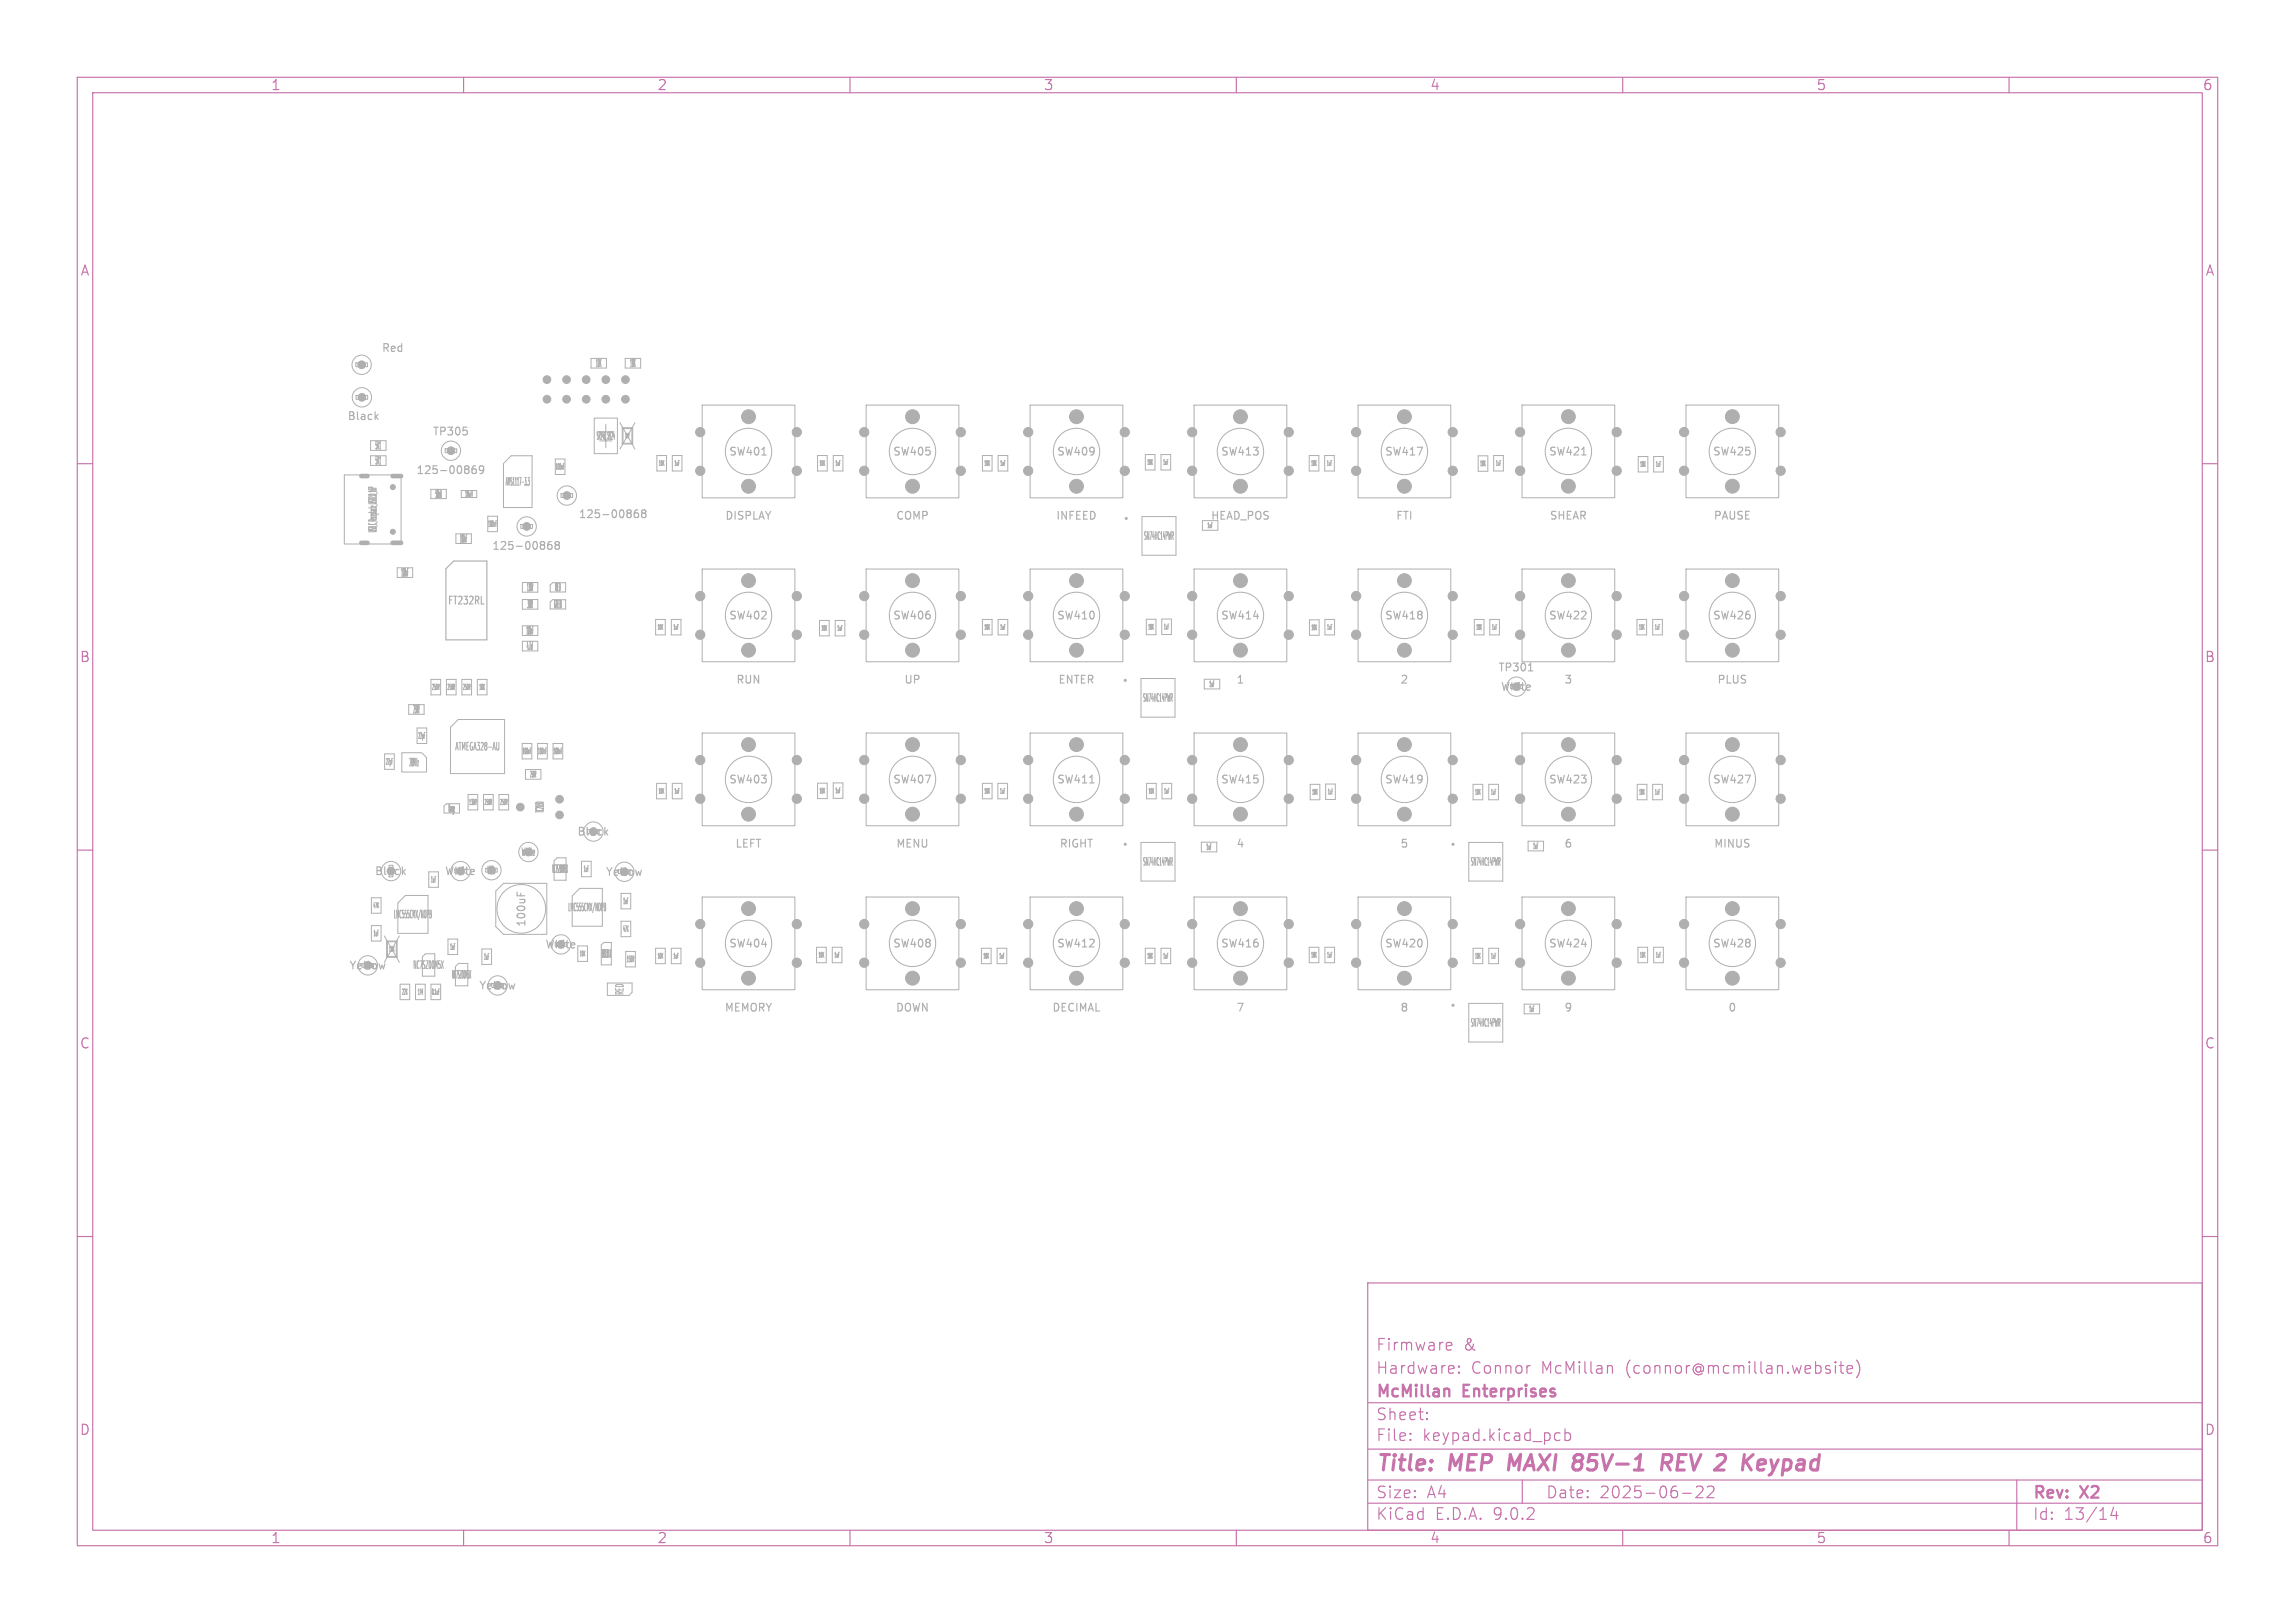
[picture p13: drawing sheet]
<svg xmlns="http://www.w3.org/2000/svg" width="297mm" height="210mm" viewBox="0 0 297 210" stroke-linecap="round" stroke-linejoin="round" font-family="sans-serif">
<defs><g id="words">
<g font-size="2.8" fill="#c872ab">
<text x="178" y="190.9">Title:</text>
<text x="187.7" y="190.9">MEP</text>
<text x="196.1" y="190.9">MAXI</text>
<text x="205.3" y="190.9">85V-1</text>
<text x="217.5" y="190.9">REV 2</text>
<text x="229.6" y="190.9">Keypad</text>
</g>
<g font-size="2.1" fill="#c872ab">
<text x="178" y="178">Hardware:</text>
<text x="178" y="175">Firmware</text>
<text x="189.4" y="175">&amp;</text>
<text x="190.4" y="178">Connor</text>
<text x="199.5" y="178">McMillan</text>
<text x="210.5" y="178">(connor@mcmillan.website)</text>
<text x="178" y="184">Sheet:</text>
<text x="178" y="181.2">McMillan</text>
<text x="189.5" y="181.2">Enterprises</text>
<text x="178" y="186.7">File:</text>
<text x="184.1" y="186.7">keypad.kicad_pcb</text>
<text x="178" y="196.9">KiCad</text>
<text x="178" y="194.1">Size:</text>
<text x="184.7" y="194.1">A4</text>
<text x="185.7" y="196.9">E.D.A.</text>
<text x="193.3" y="196.9">9.0.2</text>
<text x="200" y="194.1">Date:</text>
<text x="207" y="194.1">2025-06-22</text>
<text x="263" y="194.3">Rev:</text>
<text x="263" y="196.9">Id:</text>
<text x="267.1" y="196.9">13/14</text>
<text x="269.4" y="194.3">X2</text>
</g>
<g font-size="1.8" fill="#c872ab">
<text x="35" y="11.9">1</text>
<text x="85" y="11.9">2</text>
<text x="135" y="11.9">3</text>
<text x="185" y="11.9">4</text>
<text x="235" y="11.9">5</text>
<text x="285" y="11.9">6</text>
<text x="10.3" y="35.9">A</text>
<text x="285.4" y="35.9">A</text>
<text x="10.3" y="85.9">B</text>
<text x="285.3" y="85.9">B</text>
<text x="10.3" y="135.9">C</text>
<text x="285.3" y="135.9">C</text>
<text x="10.3" y="185.9">D</text>
<text x="285.3" y="185.9">D</text>
<text x="35" y="199.9">1</text>
<text x="85" y="199.9">2</text>
<text x="135" y="199.9">3</text>
<text x="185" y="199.9">4</text>
<text x="235" y="199.9">5</text>
<text x="285" y="199.9">6</text>
</g>
<g font-size="1.4" fill="#afafaf">
<text x="49.3" y="45.7">Red</text>
<text x="77.1" y="47.6">10K</text>
<text x="81.5" y="47.6">10K</text>
<text x="44.9" y="54.6">Black</text>
<text x="48.5" y="58.2">5K1</text>
<text x="55.9" y="56.5">TP305</text>
<text x="77.2" y="57">SR240 SS24</text>
<text x="94.3" y="59.1">SW401</text>
<text x="115.5" y="59.1">SW405</text>
<text x="136.7" y="59.1">SW409</text>
<text x="157.9" y="59.1">SW413</text>
<text x="179.1" y="59.1">SW417</text>
<text x="200.4" y="59.1">SW421</text>
<text x="221.6" y="59.1">SW425</text>
<text x="48.5" y="60.2">5K1</text>
<text x="53.8" y="61.5">125-00869</text>
<text x="56.3" y="64.5">500mA</text>
<text x="65.4" y="62.9">AMS1117-3.3</text>
<text x="48.8" y="68.9" transform="rotate(-90 48.8 68.9)">USB_C_Receptacle_USB2.0_16P</text>
<text x="59.5" y="70.3">100nF</text>
<text x="63.6" y="71.3">125-00868</text>
<text x="74.8" y="67.2">125-00868</text>
<text x="93.8" y="67.4">DISPLAY</text>
<text x="115.9" y="67.4">COMP</text>
<text x="136.6" y="67.4">INFEED</text>
<text x="148" y="70">SN74HC14PWR</text>
<text x="156.6" y="67.4">HEAD_POS</text>
<text x="180.6" y="67.4">FTI</text>
<text x="200.5" y="67.4">SHEAR</text>
<text x="221.7" y="67.4">PAUSE</text>
<text x="51.9" y="74.7">100nF</text>
<text x="68.2" y="76.6">130R</text>
<text x="71.8" y="76.6">RED</text>
<text x="57.9" y="78.4">FT232RL</text>
<text x="68.1" y="82.2">100nF</text>
<text x="68.2" y="78.8">30R</text>
<text x="71.7" y="78.8">GREEN</text>
<text x="94.3" y="80.4">SW402</text>
<text x="115.5" y="80.4">SW406</text>
<text x="136.7" y="80.4">SW410</text>
<text x="157.9" y="80.4">SW414</text>
<text x="179.1" y="80.4">SW418</text>
<text x="200.4" y="80.4">SW422</text>
<text x="221.6" y="80.4">SW426</text>
<text x="68.1" y="84.2">4.7uF</text>
<text x="95.2" y="88.7">RUN</text>
<text x="116.9" y="88.7">UP</text>
<text x="136.9" y="88.7">ENTER</text>
<text x="159.9" y="88.7">1</text>
<text x="181.1" y="88.7">2</text>
<text x="193.8" y="87.1">TP301</text>
<text x="194.1" y="89.6">White</text>
<text x="202.4" y="88.7">3</text>
<text x="222.2" y="88.7">PLUS</text>
<text x="53.4" y="92.4">250R</text>
<text x="147.8" y="90.9">SN74HC14PWR</text>
<text x="52.9" y="99.2">20MHz</text>
<text x="58.8" y="97.3">ATMEGA328-AU</text>
<text x="94.3" y="101.6">SW403</text>
<text x="115.5" y="101.6">SW407</text>
<text x="136.7" y="101.6">SW411</text>
<text x="157.9" y="101.6">SW415</text>
<text x="179.1" y="101.6">SW419</text>
<text x="200.4" y="101.6">SW423</text>
<text x="221.6" y="101.6">SW427</text>
<text x="58" y="105.2">Orange</text>
<text x="70.5" y="105.2" transform="rotate(-90 70.5 105.2)">TC2030</text>
<text x="48.4" y="113.4">Black</text>
<text x="57.5" y="113.4">White</text>
<text x="63" y="113.2">White</text>
<text x="67.4" y="110.9">White</text>
<text x="71.4" y="113">NC7SZ08M5X</text>
<text x="74.6" y="108.3">Black</text>
<text x="78.3" y="113.5">Yellow</text>
<text x="95.1" y="109.9">LEFT</text>
<text x="115.9" y="109.9">MENU</text>
<text x="137" y="109.9">RIGHT</text>
<text x="147.8" y="112.1">SN74HC14PWR</text>
<text x="159.9" y="109.9">4</text>
<text x="181.1" y="109.9">5</text>
<text x="190.3" y="112.1">SN74HC14PWR</text>
<text x="202.4" y="109.9">6</text>
<text x="221.7" y="109.9">MINUS</text>
<text x="50.9" y="118.9">LMC555CMX/NOPB</text>
<text x="73.4" y="118">LMC555CMX/NOPB</text>
<text x="45.1" y="125.6">Yellow</text>
<text x="53.4" y="125.5">NC7SZ00M5X</text>
<text x="68.2" y="120" transform="rotate(-90 68.2 120)">100uF</text>
<text x="70.5" y="122.9">White</text>
<text x="77.8" y="124">BSS138 JI</text>
<text x="94.3" y="122.8">SW404</text>
<text x="115.5" y="122.8">SW408</text>
<text x="136.7" y="122.8">SW412</text>
<text x="157.9" y="122.8">SW416</text>
<text x="179.1" y="122.8">SW420</text>
<text x="200.4" y="122.8">SW424</text>
<text x="221.6" y="122.8">SW428</text>
<text x="58.4" y="126.7">NC7SZ00M5X</text>
<text x="61.9" y="128.2">Yellow</text>
<text x="80.9" y="128.9" transform="rotate(-90 80.9 128.9)">RED</text>
<text x="93.7" y="131.1">MEMORY</text>
<text x="115.8" y="131.1">DOWN</text>
<text x="136.1" y="131.1">DECIMAL</text>
<text x="159.9" y="131.1">7</text>
<text x="181.1" y="131.1">8</text>
<text x="202.4" y="131.1">9</text>
<text x="223.6" y="131.1">0</text>
<text x="190.3" y="133">SN74HC14PWR</text>
</g>
<g font-size="1" fill="#afafaf">
<text x="71.8" y="60.9">100nF</text>
<text x="63.1" y="68.3">100nF</text>
<text x="55.8" y="89.4">250R</text>
<text x="57.8" y="89.4">250R</text>
<text x="59.8" y="89.4">250R</text>
<text x="62" y="89.4">10K</text>
<text x="156.4" y="89">1uF</text>
<text x="54.1" y="95.7">22pF</text>
<text x="49.9" y="99">22pF</text>
<text x="67.6" y="97.7">100nF</text>
<text x="68.6" y="100.7">250R</text>
<text x="69.6" y="97.7">100nF</text>
<text x="71.6" y="97.7">100nF</text>
<text x="60.6" y="104.2">130R</text>
<text x="62.6" y="104.2">250R</text>
<text x="64.6" y="104.2">250R</text>
<text x="75.5" y="112.9">1uF</text>
<text x="156.1" y="110.1">1uF</text>
<text x="198.3" y="109.9">1uF</text>
<text x="55.7" y="114.3">1uF</text>
<text x="80.6" y="117.1">1uF</text>
<text x="48.3" y="121.2">1uF</text>
<text x="58.2" y="123">1uF</text>
<text x="62.6" y="124.3">1uF</text>
<text x="80.6" y="120.7">47K</text>
<text x="81" y="124.6">150R</text>
<text x="52" y="128.8">22K</text>
<text x="53.9" y="128.8">1M</text>
<text x="55.8" y="128.8">0.1uF</text>
<text x="197.8" y="131">1uF</text>
</g>
<g font-size=".9" fill="#afafaf">
<text x="60.1" y="64.3">10uH</text>
<text x="85.2" y="60.4">10K</text>
<text x="87.2" y="60.4">1uF</text>
<text x="106" y="60.4">10K</text>
<text x="108" y="60.4">1uF</text>
<text x="127.3" y="60.4">10K</text>
<text x="129.4" y="60.4">1uF</text>
<text x="148.4" y="60.2">10K</text>
<text x="150.5" y="60.2">1uF</text>
<text x="169.6" y="60.4">10K</text>
<text x="171.6" y="60.4">1uF</text>
<text x="191.5" y="60.4">10K</text>
<text x="193.5" y="60.4">1uF</text>
<text x="212.2" y="60.5">10K</text>
<text x="214.2" y="60.5">1uF</text>
<text x="156.2" y="68.4">1uF</text>
<text x="85" y="81.6">10K</text>
<text x="87.1" y="81.6">1uF</text>
<text x="106.2" y="81.7">10K</text>
<text x="108.3" y="81.7">1uF</text>
<text x="127.3" y="81.6">10K</text>
<text x="129.4" y="81.6">1uF</text>
<text x="148.5" y="81.5">10K</text>
<text x="150.6" y="81.5">1uF</text>
<text x="169.7" y="81.6">10K</text>
<text x="171.7" y="81.6">1uF</text>
<text x="191" y="81.6">10K</text>
<text x="193" y="81.6">1uF</text>
<text x="212" y="81.6">10K</text>
<text x="214.1" y="81.6">1uF</text>
<text x="85.2" y="102.8">10K</text>
<text x="87.2" y="102.8">1uF</text>
<text x="106" y="102.8">10K</text>
<text x="108" y="102.7">1uF</text>
<text x="127.3" y="102.8">10K</text>
<text x="129.4" y="102.8">1uF</text>
<text x="148.6" y="102.8">10K</text>
<text x="150.6" y="102.8">1uF</text>
<text x="169.7" y="102.9">10K</text>
<text x="171.8" y="102.9">1uF</text>
<text x="190.8" y="102.9">10K</text>
<text x="192.9" y="102.9">1uF</text>
<text x="212.1" y="102.9">10K</text>
<text x="214.1" y="102.9">1uF</text>
<text x="48.3" y="117.6">47K</text>
<text x="75" y="123.8">10K</text>
<text x="85" y="124.1">10K</text>
<text x="87.1" y="124.1">1uF</text>
<text x="105.9" y="124">10K</text>
<text x="107.9" y="124">1uF</text>
<text x="127.2" y="124.1">10K</text>
<text x="129.3" y="124.1">1uF</text>
<text x="148.4" y="124.1">10K</text>
<text x="150.5" y="124.1">1uF</text>
<text x="169.6" y="124">10K</text>
<text x="171.7" y="124">1uF</text>
<text x="190.8" y="124.1">10K</text>
<text x="192.9" y="124.1">1uF</text>
<text x="212.2" y="124">10K</text>
<text x="214.2" y="124">1uF</text>
</g>
<g font-size=".8" fill="#afafaf">
<text x="80.9" y="56.8">0R</text>
<text x="50.3" y="123.2">10K</text>
</g>
</g></defs>
<g fill="none" stroke="#c872ab" stroke-width=".15">
<path d="M10 10h277v190h-277zM12 12h273v186h-273zM60 10v2M110 10v2M160 10v2M210 10v2M260 10v2M10 60h2M285 60h2M10 110h2M285 110h2M10 160h2"/>
<path d="M177 166h108v32h-108zM187.2 174.6l.2 .1 .4-.1M187.2 173.8l.5-.1 .1 .1 .1 .3-.7 .1M188.8 177.6h.1l-.1 .1M188.8 177.6h-.1l.1 .1M188.8 176.8v.1M188.8 177.6v.1M188.8 176.8h.1l-.1 .1M188.8 176.8h-.1l.1 .1M197.9 176.7h.1M208.2 176.7l.4 .1 .1 .1v.8M237.5 176.2v.1"/>
<path d="M237.5 176.7v1M237.5 176.2l.1 .1h-.1M238 176.7h.6M238.2 176.2v1.3l.1 .1 .3 .1M239 177.2l.7-.1v-.3l-.5-.1-.2 .2 .1 .7 .1 .1 .5-.1M240.2 176a1.72 1.72 0 0 1 0 2.3M285 160h2M60 198v2M110 198v2M160 198v2M177 194.5h108M177 191.5h108"/>
<path d="M177 187.5h108M177 181.5h108M182.5 186.3h.1l-.1 .1M182.5 186.3v.1M182.5 185.5v.1M182.5 185.5h.1l-.1 .1M184.7 183.6v.1M184.7 183.6h-.1l.1 .1M184.7 182.8v.1M184.7 182.8h-.1l.1 .1M197 191.5v3M201.3 186.3l.2 .1 .4-.1"/>
<path d="M201.3 185.5l.2-.1 .4 .1M202.5 185.5l.5-.1 .2 .3v.4l-.1 .2-.1 .1-.5-.1M202.5 184.9v1.5M210 198v2M217.7 193.2h1.2M219.5 192.4l.2-.1h.4a.41 .41 0 0 1 .2 .6l-.8 .9h.9M221 192.4l.2-.1h.3a.41 .41 0 0 1 .2 .6l-.8 .9h.9M260 198v2M261 191.5v6.5M273.5 195l-.3 1.1h.9M273.9 195.6v1"/>
</g>
<path d="M195.5 188.2l-.3 2M204 189.1h.4M204.1 188.2h.4M204.4 189.1l.2 .1M204.6 190l-.3 .2M204.6 189l-.2 .1M215.1 189.3h.8a.55 .55 0 0 0 .4-.5 .55 .55 0 0 0-.3-.6h-.7l-.3 2M215.6 189.3l.6 .9M227.8 188.9l.6 .1 .1 .4-1 .1M228.3 190.1l-.6 .1" fill="none" stroke="#c872ab" stroke-width=".4"/>
<path d="M187.3 179.7l.3 .2v.8" fill="none" stroke="#c872ab" stroke-width=".3"/>
<g fill="none" stroke="#afafaf" stroke-width=".13">
<path d="M46.1 47h1.4v.5h-1.4zM46.1 51.2h1.5v.5h-1.5zM48 57h2v1.3h-2zM48 59h2v1.2h-2zM57.6 58.1h1.5v.5h-1.5zM65.2 60l1-1h2.7v6.7h-3.7zM71.9 59.4h1.2v2h-1.2zM76.5 46.4h2v1.2h-2zM76.9 54.1h3v4.6h-3zM78.4 54.9v1M78.4 57v1M80.2 54.7l2 3.4"/>
<path d="M80.5 55.4h1.4h-1.3zM80.5 57.4h1.4h-1.3zM80.5 55.4h.1v2zM80.9 46.4h2v1.2h-2zM81.8 55.4h.1l-.1 2zM82.2 54.7l-2 3.4M85 58.9h1.3v2h-1.3zM87 58.9h1.3v2h-1.3zM90.9 52.4h12v12h-12zM105.8 58.9h1.3v2h-1.3zM107.8 58.9h1.3v2h-1.3zM112.1 52.4h12v12h-12z"/>
<path d="M127.1 58.9h1.3v2h-1.3zM129.2 58.9h1.2v2h-1.2zM133.3 52.4h12v12h-12zM148.2 58.8h1.3v2h-1.3zM150.3 58.8h1.2v2h-1.2zM154.5 52.4h12v12h-12zM169.4 58.9h1.3v2h-1.3zM171.4 58.9h1.3v2h-1.3zM175.7 52.4h12v12h-12zM191.3 59h1.2v2h-1.2zM193.3 58.9h1.3v2h-1.3zM197 52.4h12v12h-12z"/>
<path d="M212 59.1h1.3v2h-1.3zM214 59.1h1.3v2h-1.3zM218.2 52.4h12v12h-12zM44.6 61.5h7.3v8.9h-7.3zM47.7 63.2a.3 .3 0 0 1 .5 0M51.4 73.5h2v1.2h-2zM55.8 63.3h2v1.2h-2zM59 69.1h2v1.2h-2zM59.7 63.5h2v.9h-2zM63.1 66.8h1.3v2h-1.3zM67.4 67.9h1.5v.5h-1.5zM67.6 75.4h2v1.2h-2z"/>
<path d="M67.6 77.6h2v1.2h-2zM68.3 61.8h.2l-.1 .4 .1 .4v.2h-.1M71.2 75.7l.3-.3h1.7v1.2h-2zM71.5 77.6h1.7v1.2h-2M72.6 63.9h1.5v.5h-1.5zM90.9 73.6h12v12h-12zM112.1 73.6h12v12h-12zM133.3 73.6h12v12h-12zM147.8 66.8h4.4v5h-4.4zM154.5 73.6h12v12h-12zM155.6 67.4h2v1.2h-2zM175.7 73.6h12v12h-12z"/>
<path d="M197 73.6h12v12h-12zM218.2 73.6h12v12h-12zM49.8 97.6h1.2v2h-1.2zM52 97.4h2.6l.6 .6v1.9h-3.2zM52.9 91.2h2v1.2h-2zM54 94.2h1.2v2h-1.2zM55.8 87.9h1.2v2h-1.2zM57.8 87.9h1.2v2h-1.2zM58.3 94.1l1-1h6v7h-7zM59.8 87.9h1.2v2h-1.2zM61.8 87.9h1.2v2h-1.2zM64.6 96.1l-.1 .9"/>
<path d="M67.6 96.2h1.2v2h-1.2zM67.6 81h2v1.2h-2zM67.6 83h2v1.2h-2zM68 99.6h2v1.2h-2zM69.6 96.2h1.2v2h-1.2zM71.6 96.2h1.2v2h-1.2zM84.8 80.2h1.3v2h-1.3zM86.9 80.2h1.2v2h-1.2zM90.9 94.9h12v12h-12zM106.1 80.3h1.2v2h-1.2zM108.1 80.3h1.2v2h-1.2zM112.1 94.9h12v12h-12z"/>
<path d="M127.1 80.2h1.3v2h-1.3zM129.2 80.2h1.2v2h-1.2zM133.3 94.9h12v12h-12zM147.7 87.8h4.4v5h-4.4zM148.3 80.1h1.3v2h-1.3zM150.3 80.1h1.3v2h-1.3zM154.5 94.9h12v12h-12zM155.8 87.9h2v1.2h-2zM169.5 80.2h1.2v2h-1.2zM171.5 80.2h1.2v2h-1.2zM175.7 94.9h12v12h-12zM190.8 80.2h1.2v2h-1.2z"/>
<path d="M192.8 80.2h1.2v2h-1.2zM197 94.9h12v12h-12zM211.8 80.2h1.3v2h-1.3zM213.9 80.2h1.2v2h-1.2zM218.2 94.9h12v12h-12zM48.1 116.2h1.2v2h-1.2zM48.1 119.8h1.2v2h-1.2zM52.5 115.9h2.9v4.9h-3.9v-4zM55.5 112.8h1.2v2h-1.2zM55.7 118.3l.1 .1v.4M55.8 117.8v.4M57.5 104.3l.3-.3h1.7v1.2h-2z"/>
<path d="M60.6 102.8h1.2v2h-1.2zM62.6 102.8h1.2v2h-1.2zM64.2 115.3l1-1h5.6v6.6h-5.6l-1-1zM64.6 102.8h1.2v2h-1.2zM71.7 111.4l.4-.4h1.2v2.9h-1.6zM74 115.9l1-.9h2.9v4.9h-3.9zM75.3 111.4h1.2v2h-1.2zM78.3 117.3l.1 .2-.1 .4M78.3 116.9v.4M80.4 115.6h1.2v2h-1.2zM80.4 119.2h1.2v2h-1.2zM85 101.4h1.2v2h-1.2z"/>
<path d="M87 101.4h1.3v2h-1.3zM90.9 116.1h12v12h-12zM105.8 101.3h1.3v2h-1.3zM107.8 101.3h1.3v2h-1.3zM112.1 116.1h12v12h-12zM127.1 101.4h1.3v2h-1.3zM129.1 101.4h1.3v2h-1.3zM133.3 116.1h12v12h-12zM147.7 109h4.4v5h-4.4zM148.4 101.4h1.2v2h-1.2zM150.4 101.4h1.2v2h-1.2zM154.5 116.1h12v12h-12z"/>
<path d="M155.5 109h2v1.2h-2zM169.6 101.5h1.2v2h-1.2zM171.6 101.5h1.2v2h-1.2zM175.7 116.1h12v12h-12zM190.1 109h4.4v5h-4.4zM190.6 101.5h1.3v2h-1.3zM192.7 101.5h1.2v2h-1.2zM197 116.1h12v12h-12zM197.8 108.8h2v1.3h-2zM211.9 101.5h1.2v2h-1.2zM213.9 101.5h1.2v2h-1.2zM218.2 116.1h12v12h-12z"/>
<path d="M49.7 121.1l2 3.4M50 123.8h1.4l-1.3 .1zM50.1 121.8v2.1zM50.1 121.8h1.3l-1.3 .1zM51.3 121.8h.1l-.1 2.1zM51.7 121.1l-2 3.4M51.8 127.4h1.2v2h-1.2zM53.8 127.4h1.2v2h-1.2zM55.1 123.4h1.2v2.9h-1.6v-2.5zM55.8 127.4h1.2v2h-1.2zM58 121.5h1.2v2h-1.2zM58.9 125.1l.4-.4h1.2v2.9h-1.6z"/>
<path d="M62.4 122.8h1.2v2h-1.2zM74.8 122.4h1.2v2h-1.2zM78.1 122h1v2.9h-1.3v-2.6zM78.6 127.2h3.2v1.2l-.4 .4h-2.8zM81 123.1h1.2v2h-1.2zM84.8 122.7h1.3v2h-1.3zM86.9 122.7h1.2v2h-1.2zM105.7 122.6h1.2v2h-1.2zM107.7 122.6h1.3v2h-1.3zM127 122.7h1.3v2h-1.3zM129 122.7h1.3v2h-1.3zM148.2 122.7h1.3v2h-1.3z"/>
<path d="M150.3 122.7h1.2v2h-1.2zM169.4 122.6h1.3v2h-1.3zM171.5 122.6h1.2v2h-1.2zM190.1 129.8h4.4v5h-4.4zM190.6 122.7h1.3v2h-1.3zM192.7 122.7h1.2v2h-1.2zM197.2 129.9h2v1.3h-2zM212 122.6h1.2v2h-1.2zM214 122.6h1.3v2h-1.3z"/>
<circle cx="46.8" cy="47.2" r="1.25"/>
<circle cx="46.8" cy="51.4" r="1.25"/>
<circle cx="58.4" cy="58.3" r="1.25"/>
<circle cx="96.9" cy="58.4" r="3"/>
<circle cx="118.1" cy="58.4" r="3"/>
<circle cx="139.3" cy="58.4" r="3"/>
<circle cx="160.5" cy="58.4" r="3"/>
<circle cx="181.7" cy="58.4" r="3"/>
<circle cx="203" cy="58.4" r="3"/>
<circle cx="224.2" cy="58.4" r="3"/>
<circle cx="68.2" cy="68.1" r="1.25"/>
<circle cx="73.4" cy="64.1" r="1.25"/>
<circle cx="96.9" cy="79.6" r="3"/>
<circle cx="118.1" cy="79.6" r="3"/>
<circle cx="139.3" cy="79.6" r="3"/>
<circle cx="160.5" cy="79.6" r="3"/>
<circle cx="181.7" cy="79.6" r="3"/>
<circle cx="203" cy="79.6" r="3"/>
<circle cx="224.2" cy="79.6" r="3"/>
<circle cx="196.3" cy="88.8" r="1.25"/>
<circle cx="50.6" cy="112.7" r="1.25"/>
<circle cx="59.6" cy="112.7" r="1.25"/>
<circle cx="63.6" cy="112.6" r="1.25"/>
<circle cx="67.5" cy="117.6" r="3.1"/>
<circle cx="68.4" cy="110.2" r="1.25"/>
<circle cx="76.8" cy="107.6" r="1.25"/>
<circle cx="80.8" cy="112.8" r="1.25"/>
<circle cx="96.9" cy="100.8" r="3"/>
<circle cx="118.1" cy="100.8" r="3"/>
<circle cx="139.3" cy="100.8" r="3"/>
<circle cx="160.5" cy="100.8" r="3"/>
<circle cx="181.7" cy="100.8" r="3"/>
<circle cx="203" cy="100.8" r="3"/>
<circle cx="224.2" cy="100.8" r="3"/>
<circle cx="47.6" cy="124.9" r="1.25"/>
<circle cx="64.4" cy="127.5" r="1.25"/>
<circle cx="72.6" cy="122.2" r="1.25"/>
<circle cx="96.9" cy="122.1" r="3"/>
<circle cx="118.1" cy="122.1" r="3"/>
<circle cx="139.3" cy="122.1" r="3"/>
<circle cx="160.5" cy="122.1" r="3"/>
<circle cx="181.7" cy="122.1" r="3"/>
<circle cx="203" cy="122.1" r="3"/>
<circle cx="224.2" cy="122.1" r="3"/>
</g>
<g fill="none" stroke="#afafaf" stroke-width=".15">
<path d="M48.6 53.9l.3 .4M48.9 53.6l-.4 .4M60.4 55.8v.4M98.6 58.9h.6M204.7 58.9h.6M58.7 72.6h4.3v10.2h-5.3v-9.2zM61.5 60.3a.4 .4 0 0 0-.4 .4v.4l.1 .1 .3 .1 .1-.1v-.4l-.1-.1h-.2l-.2 .1M62.6 60.7l-.2 .2h-.2l-.2-.2 .1-.4h.3l.1 .1a.66 .66 0 0 1-.2 .9h-.2M71.3 70.1a.4 .4 0 0 0-.4 .4v.4l.1 .1 .3 .1 .1-.1v-.4l-.1-.1h-.2l-.2 .1M72 70.5l-.2 .2v.2l.2 .2 .3-.1 .1-.1v-.2l-.2-.2M72 70.5l-.2-.2 .2-.2h.3l.1 .2-.2 .2M72 70.5h.2"/>
<path d="M82.5 66a.4 .4 0 0 0-.4 .4v.4l.1 .1 .3 .1 .1-.1v-.4l-.1-.1h-.2l-.2 .1M83.2 66.4l-.2-.2 .2-.2h.3l.1 .2-.2 .2M83.2 66.4l-.2 .2v.2l.2 .2 .3-.1 .1-.1v-.2l-.2-.2M83.2 66.4h.2M197.8 86.8h.6M52.2 112.8l.3 .4M52.5 112.5l-.4 .4M66.9 115.4v.5M67.4 115.6v.3M78.4 107.7l.3 .4M78.7 107.4l-.4 .4M83 112.6l-.2 .7"/>
<path d="M141 101.3h.6M49.8 124.7l-.2 .7M66.6 127.3l-.2 .7"/>
</g>
<g fill="none" stroke="#afafaf" stroke-width=".2">
<circle cx="145.7" cy="67.1" r=".1"/>
<circle cx="145.6" cy="88" r=".1"/>
<circle cx="145.6" cy="109.2" r=".1"/>
<circle cx="188" cy="109.2" r=".1"/>
<circle cx="188" cy="130.1" r=".1"/>
</g>
<path d="M46.8 70.2h.8M46.8 61.6h.8M50.8 70.2h1.1M50.8 61.6h1.1" fill="none" stroke="#afafaf" stroke-width=".6"/>
<g fill="#afafaf" stroke="#afafaf" stroke-width=".13">
<circle cx="50.8" cy="68.8" r=".33"/>
<circle cx="50.8" cy="63" r=".33"/>
<circle cx="58.4" cy="58.3" r=".5"/>
<circle cx="73.4" cy="64.1" r=".5"/>
<circle cx="68.2" cy="68.1" r=".5"/>
<circle cx="67.3" cy="104.4" r=".5"/>
<circle cx="72.4" cy="103.4" r=".5"/>
<circle cx="72.4" cy="105.5" r=".5"/>
<circle cx="224.2" cy="53.9" r=".9"/>
<circle cx="224.2" cy="62.9" r=".9"/>
<circle cx="217.9" cy="55.9" r=".6"/>
<circle cx="230.4" cy="55.9" r=".6"/>
<circle cx="217.9" cy="60.9" r=".6"/>
<circle cx="230.4" cy="60.9" r=".6"/>
<circle cx="203" cy="75.1" r=".9"/>
<circle cx="203" cy="84.1" r=".9"/>
<circle cx="196.7" cy="77.1" r=".6"/>
<circle cx="209.2" cy="77.1" r=".6"/>
<circle cx="196.7" cy="82.1" r=".6"/>
<circle cx="209.2" cy="82.1" r=".6"/>
<circle cx="96.9" cy="75.1" r=".9"/>
<circle cx="96.9" cy="84.1" r=".9"/>
<circle cx="90.6" cy="77.1" r=".6"/>
<circle cx="103.1" cy="77.1" r=".6"/>
<circle cx="90.6" cy="82.1" r=".6"/>
<circle cx="103.1" cy="82.1" r=".6"/>
<circle cx="139.3" cy="75.1" r=".9"/>
<circle cx="139.3" cy="84.1" r=".9"/>
<circle cx="133.1" cy="77.1" r=".6"/>
<circle cx="145.6" cy="77.1" r=".6"/>
<circle cx="133.1" cy="82.1" r=".6"/>
<circle cx="145.6" cy="82.1" r=".6"/>
<circle cx="118.1" cy="75.1" r=".9"/>
<circle cx="118.1" cy="84.1" r=".9"/>
<circle cx="111.8" cy="77.1" r=".6"/>
<circle cx="124.3" cy="77.1" r=".6"/>
<circle cx="111.8" cy="82.1" r=".6"/>
<circle cx="124.3" cy="82.1" r=".6"/>
<circle cx="181.7" cy="117.6" r=".9"/>
<circle cx="181.7" cy="126.6" r=".9"/>
<circle cx="175.5" cy="119.6" r=".6"/>
<circle cx="188" cy="119.6" r=".6"/>
<circle cx="175.5" cy="124.6" r=".6"/>
<circle cx="188" cy="124.6" r=".6"/>
<circle cx="139.3" cy="117.6" r=".9"/>
<circle cx="139.3" cy="126.6" r=".9"/>
<circle cx="133.1" cy="119.6" r=".6"/>
<circle cx="145.6" cy="119.6" r=".6"/>
<circle cx="133.1" cy="124.6" r=".6"/>
<circle cx="145.6" cy="124.6" r=".6"/>
<circle cx="160.5" cy="53.9" r=".9"/>
<circle cx="160.5" cy="62.9" r=".9"/>
<circle cx="154.3" cy="55.9" r=".6"/>
<circle cx="166.8" cy="55.9" r=".6"/>
<circle cx="154.3" cy="60.9" r=".6"/>
<circle cx="166.8" cy="60.9" r=".6"/>
<circle cx="181.7" cy="53.9" r=".9"/>
<circle cx="181.7" cy="62.9" r=".9"/>
<circle cx="175.5" cy="55.9" r=".6"/>
<circle cx="188" cy="55.9" r=".6"/>
<circle cx="175.5" cy="60.9" r=".6"/>
<circle cx="188" cy="60.9" r=".6"/>
<circle cx="160.5" cy="96.3" r=".9"/>
<circle cx="160.5" cy="105.3" r=".9"/>
<circle cx="154.3" cy="98.3" r=".6"/>
<circle cx="166.8" cy="98.3" r=".6"/>
<circle cx="154.3" cy="103.3" r=".6"/>
<circle cx="166.8" cy="103.3" r=".6"/>
<circle cx="118.1" cy="117.6" r=".9"/>
<circle cx="118.1" cy="126.6" r=".9"/>
<circle cx="111.8" cy="119.6" r=".6"/>
<circle cx="124.3" cy="119.6" r=".6"/>
<circle cx="111.8" cy="124.6" r=".6"/>
<circle cx="124.3" cy="124.6" r=".6"/>
<circle cx="139.3" cy="96.3" r=".9"/>
<circle cx="139.3" cy="105.3" r=".9"/>
<circle cx="133.1" cy="98.3" r=".6"/>
<circle cx="145.6" cy="98.3" r=".6"/>
<circle cx="133.1" cy="103.3" r=".6"/>
<circle cx="145.6" cy="103.3" r=".6"/>
<circle cx="96.9" cy="96.3" r=".9"/>
<circle cx="96.9" cy="105.3" r=".9"/>
<circle cx="90.6" cy="98.3" r=".6"/>
<circle cx="103.1" cy="98.3" r=".6"/>
<circle cx="90.6" cy="103.3" r=".6"/>
<circle cx="103.1" cy="103.3" r=".6"/>
<circle cx="118.1" cy="96.3" r=".9"/>
<circle cx="118.1" cy="105.3" r=".9"/>
<circle cx="111.8" cy="98.3" r=".6"/>
<circle cx="124.3" cy="98.3" r=".6"/>
<circle cx="111.8" cy="103.3" r=".6"/>
<circle cx="124.3" cy="103.3" r=".6"/>
<circle cx="224.2" cy="75.1" r=".9"/>
<circle cx="224.2" cy="84.1" r=".9"/>
<circle cx="217.9" cy="77.1" r=".6"/>
<circle cx="230.4" cy="77.1" r=".6"/>
<circle cx="217.9" cy="82.1" r=".6"/>
<circle cx="230.4" cy="82.1" r=".6"/>
<circle cx="224.2" cy="117.6" r=".9"/>
<circle cx="224.2" cy="126.6" r=".9"/>
<circle cx="217.9" cy="119.6" r=".6"/>
<circle cx="230.4" cy="119.6" r=".6"/>
<circle cx="217.9" cy="124.6" r=".6"/>
<circle cx="230.4" cy="124.6" r=".6"/>
<circle cx="181.7" cy="75.1" r=".9"/>
<circle cx="181.7" cy="84.1" r=".9"/>
<circle cx="175.5" cy="77.1" r=".6"/>
<circle cx="188" cy="77.1" r=".6"/>
<circle cx="175.5" cy="82.1" r=".6"/>
<circle cx="188" cy="82.1" r=".6"/>
<circle cx="203" cy="53.9" r=".9"/>
<circle cx="203" cy="62.9" r=".9"/>
<circle cx="196.7" cy="55.9" r=".6"/>
<circle cx="209.2" cy="55.9" r=".6"/>
<circle cx="196.7" cy="60.9" r=".6"/>
<circle cx="209.2" cy="60.9" r=".6"/>
<circle cx="181.7" cy="96.3" r=".9"/>
<circle cx="181.7" cy="105.3" r=".9"/>
<circle cx="175.5" cy="98.3" r=".6"/>
<circle cx="188" cy="98.3" r=".6"/>
<circle cx="175.5" cy="103.3" r=".6"/>
<circle cx="188" cy="103.3" r=".6"/>
<circle cx="96.9" cy="117.6" r=".9"/>
<circle cx="96.9" cy="126.6" r=".9"/>
<circle cx="90.6" cy="119.6" r=".6"/>
<circle cx="103.1" cy="119.6" r=".6"/>
<circle cx="90.6" cy="124.6" r=".6"/>
<circle cx="103.1" cy="124.6" r=".6"/>
<circle cx="118.1" cy="53.9" r=".9"/>
<circle cx="118.1" cy="62.9" r=".9"/>
<circle cx="111.8" cy="55.9" r=".6"/>
<circle cx="124.3" cy="55.9" r=".6"/>
<circle cx="111.8" cy="60.9" r=".6"/>
<circle cx="124.3" cy="60.9" r=".6"/>
<circle cx="203" cy="117.6" r=".9"/>
<circle cx="203" cy="126.6" r=".9"/>
<circle cx="196.7" cy="119.6" r=".6"/>
<circle cx="209.2" cy="119.6" r=".6"/>
<circle cx="196.7" cy="124.6" r=".6"/>
<circle cx="209.2" cy="124.6" r=".6"/>
<circle cx="139.3" cy="53.9" r=".9"/>
<circle cx="139.3" cy="62.9" r=".9"/>
<circle cx="133.1" cy="55.9" r=".6"/>
<circle cx="145.6" cy="55.9" r=".6"/>
<circle cx="133.1" cy="60.9" r=".6"/>
<circle cx="145.6" cy="60.9" r=".6"/>
<circle cx="203" cy="96.3" r=".9"/>
<circle cx="203" cy="105.3" r=".9"/>
<circle cx="196.7" cy="98.3" r=".6"/>
<circle cx="209.2" cy="98.3" r=".6"/>
<circle cx="196.7" cy="103.3" r=".6"/>
<circle cx="209.2" cy="103.3" r=".6"/>
<circle cx="224.2" cy="96.3" r=".9"/>
<circle cx="224.2" cy="105.3" r=".9"/>
<circle cx="217.9" cy="98.3" r=".6"/>
<circle cx="230.4" cy="98.3" r=".6"/>
<circle cx="217.9" cy="103.3" r=".6"/>
<circle cx="230.4" cy="103.3" r=".6"/>
<circle cx="160.5" cy="75.1" r=".9"/>
<circle cx="160.5" cy="84.1" r=".9"/>
<circle cx="154.3" cy="77.1" r=".6"/>
<circle cx="166.8" cy="77.1" r=".6"/>
<circle cx="154.3" cy="82.1" r=".6"/>
<circle cx="166.8" cy="82.1" r=".6"/>
<circle cx="96.9" cy="53.9" r=".9"/>
<circle cx="96.9" cy="62.9" r=".9"/>
<circle cx="90.6" cy="55.9" r=".6"/>
<circle cx="103.1" cy="55.9" r=".6"/>
<circle cx="90.6" cy="60.9" r=".6"/>
<circle cx="103.1" cy="60.9" r=".6"/>
<circle cx="160.5" cy="117.6" r=".9"/>
<circle cx="160.5" cy="126.6" r=".9"/>
<circle cx="154.3" cy="119.6" r=".6"/>
<circle cx="166.8" cy="119.6" r=".6"/>
<circle cx="154.3" cy="124.6" r=".6"/>
<circle cx="166.8" cy="124.6" r=".6"/>
<circle cx="70.8" cy="49.1" r=".5"/>
<circle cx="70.8" cy="51.7" r=".5"/>
<circle cx="73.3" cy="49.1" r=".5"/>
<circle cx="73.3" cy="51.7" r=".5"/>
<circle cx="75.9" cy="49.1" r=".5"/>
<circle cx="75.9" cy="51.7" r=".5"/>
<circle cx="78.4" cy="49.1" r=".5"/>
<circle cx="78.4" cy="51.7" r=".5"/>
<circle cx="80.9" cy="49.1" r=".5"/>
<circle cx="80.9" cy="51.7" r=".5"/>
<circle cx="46.8" cy="47.2" r=".5"/>
<circle cx="46.8" cy="51.4" r=".5"/>
</g>
<use href="#words"/>
</svg>
